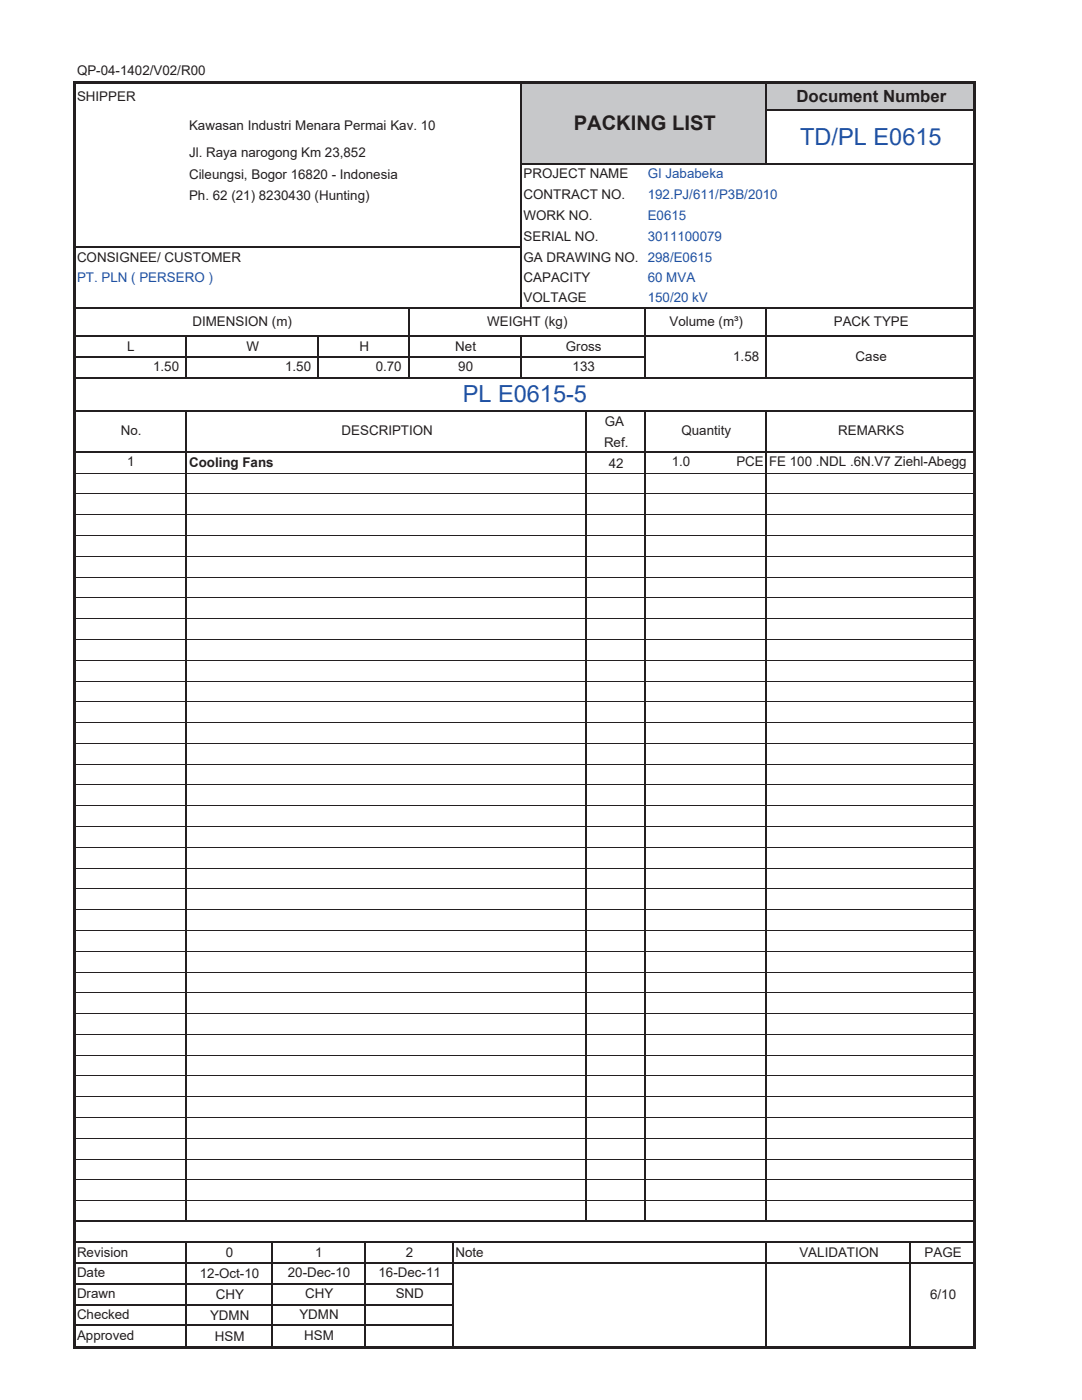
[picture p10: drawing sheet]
<svg xmlns="http://www.w3.org/2000/svg" width="216mm" height="279mm" viewBox="0 0 216 279" stroke-linecap="round" stroke-linejoin="round" font-family="sans-serif">
<defs><g id="words">
<g font-size="4.7" fill="#1f51a3">
<text x="159.7" y="28.9">TD/PL E0615</text>
<text x="92.3" y="80.2">PL E0615-5</text>
</g>
<text font-size="4" fill="#231f20" x="114.5" y="25.9">PACKING LIST</text>
<text font-size="3.3" fill="#231f20" x="158.9" y="20.3">Document Number</text>
<g font-size="2.7" fill="#231f20">
<text x="15.4" y="15">QP-04-1402/V02/R00</text>
<text x="15.4" y="20.2">SHIPPER</text>
<text x="37.7" y="25.9">Kawasan Industri Menara Permai Kav. 10</text>
<text x="37.7" y="31.2">Jl. Raya narogong Km 23,852</text>
<text x="37.7" y="35.8">Cileungsi, Bogor 16820 - Indonesia</text>
<text x="104.5" y="35.6">PROJECT NAME</text>
<text x="37.7" y="39.9">Ph. 62 (21) 8230430 (Hunting)</text>
<text x="104.5" y="39.8">CONTRACT NO.</text>
<text x="104.5" y="43.9">WORK NO.</text>
<text x="15.4" y="52.2">CONSIGNEE/ CUSTOMER</text>
<text x="104.5" y="48">SERIAL NO.</text>
<text x="104.5" y="52.2">GA DRAWING NO. 298/E0615</text>
<text x="104.5" y="56.2">CAPACITY</text>
<text x="38.4" y="65.1">DIMENSION (m)</text>
<text x="97.2" y="65.1">WEIGHT (kg)</text>
<text x="104.5" y="60.2">VOLTAGE</text>
<text x="133.6" y="65.1">Volume (m³)</text>
<text x="166.4" y="65.1">PACK TYPE</text>
<text x="25.4" y="70">L</text>
<text x="49.2" y="70">W</text>
<text x="71.8" y="70">H</text>
<text x="90.8" y="70">Net</text>
<text x="112.9" y="70">Gross</text>
<text x="30.6" y="74.1">1.50</text>
<text x="56.9" y="74.1">1.50</text>
<text x="75" y="74.1">0.70</text>
<text x="91.4" y="74.1">90</text>
<text x="114.3" y="74.1">133</text>
<text x="146.3" y="72.1">1.58</text>
<text x="170.7" y="72.1">Case</text>
<text x="24.1" y="86.9">No.</text>
<text x="68.2" y="86.9">DESCRIPTION</text>
<text x="120.5" y="89.2">Ref.</text>
<text x="120.7" y="85">GA</text>
<text x="136" y="86.9">Quantity</text>
<text x="167.3" y="86.9">REMARKS</text>
<text x="25.4" y="92.9">1</text>
<text x="37.7" y="93.1">Cooling Fans</text>
<text x="121.5" y="93.3">42</text>
<text x="134" y="92.9">1.0</text>
<text x="146.9" y="92.9">PCE</text>
<text x="153.5" y="92.9">FE 100 .NDL .6N.V7 Ziehl-Abegg</text>
<text x="15.4" y="250.8">Revision</text>
<text x="45.1" y="251">0</text>
<text x="62.9" y="250.8">1</text>
<text x="81" y="250.8">2</text>
<text x="90.9" y="250.8">Note</text>
<text x="159.5" y="250.8">VALIDATION</text>
<text x="184.5" y="251">PAGE</text>
<text x="15.4" y="254.9">Date</text>
<text x="39.9" y="255.1">12-Oct-10</text>
<text x="57.4" y="254.9">20-Dec-10</text>
<text x="75.5" y="254.9">16-Dec-11</text>
<text x="15.4" y="259.1">Drawn</text>
<text x="15.4" y="263.2">Checked</text>
<text x="41.9" y="263.4">YDMN</text>
<text x="43.1" y="259.2">CHY</text>
<text x="59.7" y="263.2">YDMN</text>
<text x="60.9" y="259.1">CHY</text>
<text x="79" y="259.1">SND</text>
<text x="185.6" y="259.2">6/10</text>
<text x="15.4" y="267.3">Approved</text>
<text x="42.9" y="267.6">HSM</text>
<text x="60.7" y="267.3">HSM</text>
</g>
<g font-size="2.7" fill="#1f51a3">
<text x="129.2" y="35.6">GI Jababeka</text>
<text x="129.2" y="39.8">192.PJ/611/P3B/2010</text>
<text x="129.2" y="43.9">E0615</text>
<text x="129.2" y="48">3011100079</text>
<text x="15.4" y="56.2">PT. PLN ( PERSERO )</text>
<text x="129.2" y="56.2">60 MVA</text>
<text x="129.2" y="60.2">150/20 kV</text>
</g>
</g></defs>
<g fill="#c7c8ca">
<path d="M103.9 16.4h90.6v5.7h-90.6z"/>
<path d="M103.9 22h49.1v10.8h-49.1z"/>
</g>
<g fill="#fff">
<path d="M128.7 45.2h65.8v4.2h-65.8z"/>
<path d="M14.8 75.4h179.7v6.6h-179.7z"/>
</g>
<path d="M103.9 16.7v45M152.9 16.7v16.2M37.2 67.3v8.3M128.7 61.7v13.9M152.9 61.7v13.9M37.2 82.1v161.8M152.9 82.1v161.8" fill="none" stroke="#231f20" stroke-width=".3"/>
<g fill="none" stroke="#231f20" stroke-width=".2">
<path d="M15.1 94.4h21.9M15.1 98.6h21.9M37.3 94.4h79.5M37.3 98.6h79.5M117.1 94.4h11.5M117.1 98.6h11.5M128.9 94.4h23.9M128.9 98.6h23.9M15.1 102.7h21.9M15.1 106.9h21.9M15.1 111h21.9M15.1 115.2h21.9"/>
<path d="M15.1 119.3h21.9M37.3 102.7h79.5M37.3 106.9h79.5M37.3 111h79.5M37.3 115.2h79.5M37.3 119.3h79.5M117.1 102.7h11.5M117.1 106.9h11.5M117.1 111h11.5M117.1 115.2h11.5M117.1 119.3h11.5M128.9 102.7h23.9"/>
<path d="M128.9 106.9h23.9M128.9 111h23.9M128.9 115.2h23.9M128.9 119.3h23.9M15.1 123.5h21.9M15.1 127.6h21.9M15.1 131.8h21.9M15.1 135.9h21.9M37.3 123.5h79.5M37.3 127.6h79.5M37.3 131.8h79.5M37.3 135.9h79.5"/>
<path d="M117.1 123.5h11.5M117.1 127.6h11.5M117.1 131.8h11.5M117.1 135.9h11.5M128.9 123.5h23.9M128.9 127.6h23.9M128.9 131.8h23.9M128.9 135.9h23.9M15.1 140.1h21.9M15.1 144.2h21.9M15.1 148.4h21.9M15.1 152.5h21.9"/>
<path d="M15.1 156.7h21.9M37.3 140.1h79.5M37.3 144.2h79.5M37.3 148.4h79.5M37.3 152.5h79.5M37.3 156.7h79.5M117.1 140.1h11.5M117.1 144.2h11.5M117.1 148.4h11.5M117.1 152.5h11.5M117.1 156.7h11.5M128.9 140.1h23.9"/>
<path d="M128.9 144.2h23.9M128.9 148.4h23.9M128.9 152.5h23.9M128.9 156.7h23.9M15.1 160.8h21.9M15.1 165h21.9M15.1 169.1h21.9M15.1 173.2h21.9M15.1 177.4h21.9M37.3 160.8h79.5M37.3 165h79.5M37.3 169.1h79.5"/>
<path d="M37.3 173.2h79.5M37.3 177.4h79.5M117.1 160.8h11.5M117.1 165h11.5M117.1 169.1h11.5M117.1 173.2h11.5M117.1 177.4h11.5M128.9 160.8h23.9M128.9 165h23.9M128.9 169.1h23.9M128.9 173.2h23.9M128.9 177.4h23.9"/>
<path d="M15.1 181.5h21.9M15.1 185.7h21.9M15.1 189.8h21.9M15.1 194h21.9M15.1 198.1h21.9M37.3 181.5h79.5M37.3 185.7h79.5M37.3 189.8h79.5M37.3 194h79.5M37.3 198.1h79.5M117.1 181.5h11.5M117.1 185.7h11.5"/>
<path d="M117.1 189.8h11.5M117.1 194h11.5M117.1 198.1h11.5M128.9 181.5h23.9M128.9 185.7h23.9M128.9 189.8h23.9M128.9 194h23.9M128.9 198.1h23.9M15.1 202.3h21.9M15.1 206.4h21.9M15.1 210.6h21.9M15.1 214.7h21.9"/>
<path d="M15.1 218.9h21.9M37.3 202.3h79.5M37.3 206.4h79.5M37.3 210.6h79.5M37.3 214.7h79.5M37.3 218.9h79.5M117.1 202.3h11.5M117.1 206.4h11.5M117.1 210.6h11.5M117.1 214.7h11.5M117.1 218.9h11.5M128.9 202.3h23.9"/>
<path d="M128.9 206.4h23.9M128.9 210.6h23.9M128.9 214.7h23.9M128.9 218.9h23.9M15.1 223h21.9M15.1 227.2h21.9M15.1 231.3h21.9M15.1 235.5h21.9M15.1 239.6h21.9M37.3 223h79.5M37.3 227.2h79.5M37.3 231.3h79.5"/>
<path d="M37.3 235.5h79.5M37.3 239.6h79.5M117.1 223h11.5M117.1 227.2h11.5M117.1 231.3h11.5M117.1 235.5h11.5M117.1 239.6h11.5M128.9 223h23.9M128.9 227.2h23.9M128.9 231.3h23.9M128.9 235.5h23.9M128.9 239.6h23.9"/>
</g>
<path d="M14.5 16.1h.6v253.1h-.6z" fill="#231f20"/>
<path d="M103.9 67.3v8.3M152.9 248.1v20.5" fill="none" stroke="#231f20" stroke-width=".3"/>
<path d="M194.1 16.7h.6v252.5h-.6z" fill="#231f20"/>
<path d="M63.5 67.3v8.3M81.6 61.7v13.9M117 82.1v161.8M128.7 82.1v161.8M37.2 248.1v20.5M54.2 248.1v20.5M72.8 248.1v20.5M90.4 248.1v20.5M181.7 248.1v20.5" fill="none" stroke="#231f20" stroke-width=".3"/>
<path d="M15.1 16.1h179.6v.6h-179.6z" fill="#231f20"/>
<g fill="none" stroke="#231f20" stroke-width=".3">
<path d="M104.1 32.7h90M153.1 22h41M15.1 49.3h89M15.1 61.5h179M15.1 67.1h179M15.1 71.3h113.8M15.1 75.4h179M15.1 82h179M15.1 90.3h179M15.1 243.8h179M15.1 247.9h179M15.1 252.1h179"/>
<path d="M15.1 256.2h75.4M15.1 260.4h75.4M15.1 264.5h75.4"/>
</g>
<g fill="none" stroke="#231f20" stroke-width=".2">
<path d="M153.1 94.4h41M153.1 98.6h41M153.1 102.7h41M153.1 106.9h41M153.1 111h41M153.1 115.2h41M153.1 119.3h41M153.1 123.5h41M153.1 127.6h41M153.1 131.8h41M153.1 135.9h41M153.1 140.1h41"/>
<path d="M153.1 144.2h41M153.1 148.4h41M153.1 152.5h41M153.1 156.7h41M153.1 160.8h41M153.1 165h41M153.1 169.1h41M153.1 173.2h41M153.1 177.4h41M153.1 181.5h41M153.1 185.7h41M153.1 189.8h41"/>
<path d="M153.1 194h41M153.1 198.1h41M153.1 202.3h41M153.1 206.4h41M153.1 210.6h41M153.1 214.7h41M153.1 218.9h41M153.1 223h41M153.1 227.2h41M153.1 231.3h41M153.1 235.5h41M153.1 239.6h41"/>
</g>
<path d="M15.1 268.6h179.6v.6h-179.6z" fill="#231f20"/>
<use href="#words"/>
</svg>
